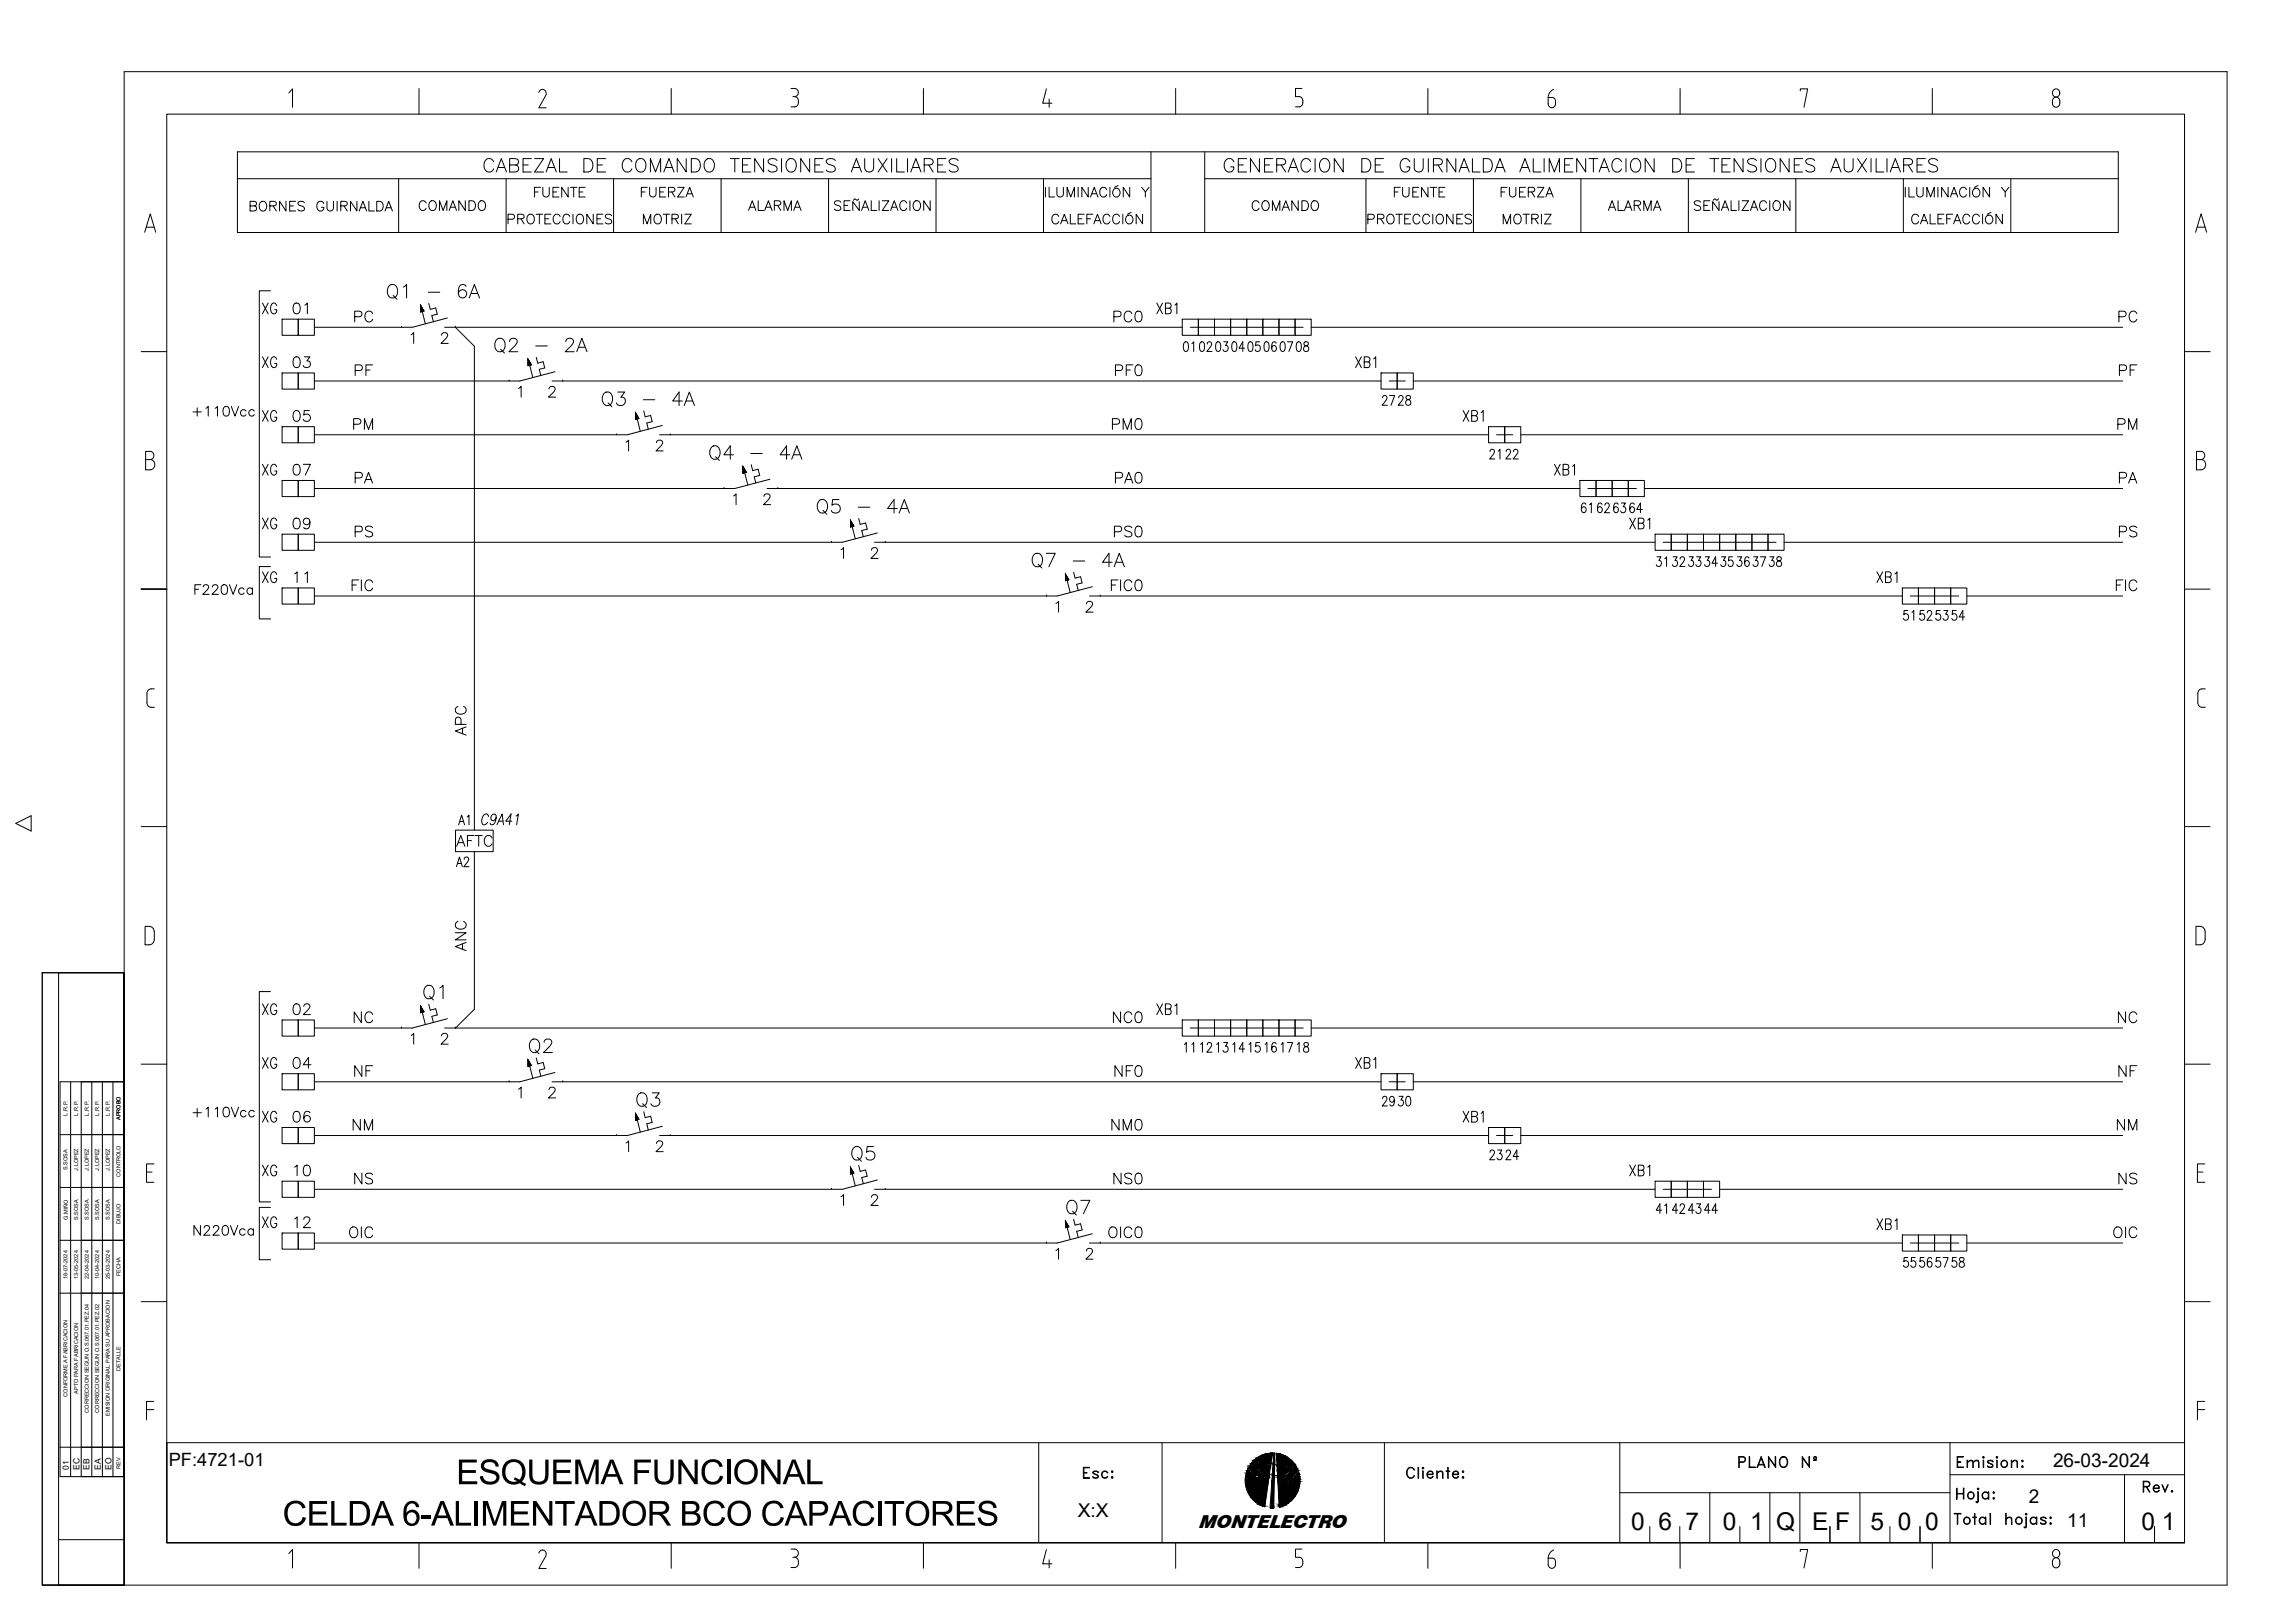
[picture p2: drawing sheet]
<svg xmlns="http://www.w3.org/2000/svg" width="420mm" height="297mm" viewBox="0 0 420 297" stroke-linecap="round" stroke-linejoin="round" font-family="sans-serif">
<defs><g id="words">
<text font-size="6.6" x="282.6" y="20.8">6</text>
<g font-size="6.3">
<text x="83.5" y="271.6">ESQUEMA FUNCIONAL</text>
<text x="51.7" y="279.2">CELDA 6-ALIMENTADOR BCO CAPACITORES</text>
</g>
<g font-size="6.2">
<text x="70.2" y="56.1">Q1 - 6A</text>
<text x="89.6" y="66">Q2 - 2A</text>
<text x="109.4" y="75.8">Q3 - 4A</text>
<text x="115.7" y="203.9">Q3</text>
<text x="155.2" y="213.8">Q5</text>
<text x="194.4" y="223.7">Q7</text>
</g>
<g font-size="5.7">
<text x="87.8" y="32.8">CABEZAL DE COMANDO TENSIONES AUXILIARES</text>
<text x="223.3" y="32.8">GENERACION DE GUIRNALDA ALIMENTACION DE TENSIONES AUXILIARES</text>
<text x="129.1" y="85.4">Q4 - 4A</text>
<text x="148.9" y="95.2">Q5 - 4A</text>
<text x="188" y="105.1">Q7 - 4A</text>
<text x="76.6" y="184.1">Q1</text>
<text x="96" y="194">Q2</text>
</g>
<g font-size="5.3">
<text x="47.3" y="78.3">XG</text>
<text x="52.9" y="78.3">05</text>
<text x="47.3" y="88.2">XG</text>
<text x="52.9" y="88.2">07</text>
<text x="283.6" y="88.2">XB1</text>
<text x="47.3" y="98.1">XG</text>
<text x="52.9" y="98.1">09</text>
<text x="64.2" y="99.5">PS</text>
<text x="203.2" y="99.5">PS0</text>
<text x="297.4" y="98.1">XB1</text>
<text x="387" y="99.5">PS</text>
<text x="47.3" y="107.9">XG</text>
<text x="52.9" y="107.9">11</text>
<text x="63.5" y="109.4">FIC</text>
<text x="202.5" y="109.4">FIC0</text>
<text x="82.6" y="156.3">AFTC</text>
<text x="47.3" y="187">XG</text>
<text x="52.9" y="187">02</text>
<text x="63.9" y="188.4">NC</text>
<text x="202.8" y="188.4">NC0</text>
<text x="387" y="188.4">NC</text>
<text x="47.3" y="196.8">XG</text>
<text x="52.9" y="196.8">04</text>
<text x="64.2" y="198.3">NF</text>
<text x="203.2" y="198.3">NF0</text>
<text x="387" y="198.3">NF</text>
<text x="47.3" y="206.7">XG</text>
<text x="52.9" y="206.7">06</text>
<text x="63.9" y="208.1">NM</text>
<text x="202.8" y="208.1">NM0</text>
<text x="386.6" y="208.1">NM</text>
<text x="47.3" y="216.6">XG</text>
<text x="52.9" y="216.6">10</text>
<text x="64.2" y="218">NS</text>
<text x="203.2" y="218">NS0</text>
<text x="297.4" y="216.6">XB1</text>
<text x="387" y="218">NS</text>
<text x="63.1" y="227.9">OIC</text>
<text x="202.1" y="227.9">OIC0</text>
<text x="385.9" y="227.9">OIC</text>
<text x="317.5" y="269.9">PLANO Nº</text>
</g>
<g font-size="4.9">
<text x="44.8" y="39.9">BORNES GUIRNALDA</text>
<text x="75.8" y="39.9">COMANDO</text>
<text x="97" y="37.4">FUENTE</text>
<text x="116.4" y="37.4">FUERZA</text>
<text x="136.2" y="39.9">ALARMA</text>
<text x="228.2" y="39.9">COMANDO</text>
<text x="254.4" y="37.4">FUENTE</text>
<text x="274.1" y="37.4">FUERZA</text>
<text x="293.5" y="39.9">ALARMA</text>
<text x="92.1" y="42.3">PROTECCIONES</text>
<text x="116.8" y="42.3">MOTRIZ</text>
<text x="249.4" y="42.3">PROTECCIONES</text>
<text x="274.5" y="42.3">MOTRIZ</text>
<text x="47.3" y="58.6">XG</text>
<text x="52.9" y="58.6">01</text>
<text x="64.2" y="60">PC</text>
<text x="203.2" y="60">PC0</text>
<text x="211" y="58.6">XB1</text>
<text x="387" y="60">PC</text>
<text x="215.9" y="65.6">01</text>
<text x="218.7" y="65.6">02</text>
<text x="224.7" y="65.6">04</text>
<text x="227.5" y="65.6">05</text>
<text x="233.5" y="65.6">07</text>
<text x="47.3" y="68.4">XG</text>
<text x="52.9" y="68.4">03</text>
<text x="64.2" y="69.8">PF</text>
<text x="203.2" y="69.8">PF0</text>
<text x="247.3" y="68.4">XB1</text>
<text x="387" y="69.8">PF</text>
<text x="34.6" y="77.3">+110Vcc</text>
<text x="252.2" y="75.5">27</text>
<text x="63.9" y="79.7">PM</text>
<text x="202.8" y="79.7">PM0</text>
<text x="387" y="79.7">PM</text>
<text x="64.2" y="89.6">PA</text>
<text x="203.2" y="89.6">PA0</text>
<text x="272" y="85.4">21</text>
<text x="387" y="89.6">PA</text>
<text x="288.6" y="94.9">61</text>
<text x="294.6" y="94.9">63</text>
<text x="302.3" y="104.8">31</text>
<text x="308.3" y="104.8">33</text>
<text x="311.1" y="104.8">34</text>
<text x="317.1" y="104.8">36</text>
<text x="323.1" y="104.8">38</text>
<text x="34.9" y="110.1">F220Vca</text>
<text x="350.7" y="114.7">52</text>
<text x="353.5" y="114.7">53</text>
<text x="86.4" y="135.8" transform="rotate(-90 86.4 135.8)">APC</text>
<text x="83.3" y="152">A1</text>
<text x="87.1" y="152">C9A41</text>
<text x="82.6" y="159.8">A2</text>
<text x="86.4" y="175.3" transform="rotate(-90 86.4 175.3)">ANC</text>
<text x="215.9" y="193.7">11</text>
<text x="219.1" y="193.7">12</text>
<text x="221.9" y="193.7">13</text>
<text x="224.7" y="193.7">14</text>
<text x="227.9" y="193.7">15</text>
<text x="236.7" y="193.7">18</text>
<text x="252.2" y="203.6">29</text>
<text x="34.6" y="205.7">+110Vcc</text>
<text x="272" y="213.4">23</text>
<text x="34.6" y="227.2">N220Vca</text>
<text x="47.3" y="225.8">XG</text>
<text x="52.9" y="225.8">12</text>
<text x="302.3" y="223.3">41</text>
<text x="308.3" y="223.3">43</text>
<text x="342.9" y="226.1">XB1</text>
<text x="350.7" y="233.2">56</text>
<text x="353.5" y="233.2">57</text>
<text x="197.6" y="271.6">Esc:</text>
</g>
<g font-size="4.5">
<text x="298.6" y="280">0 6 7</text>
<text x="315.4" y="280">0 1</text>
<text x="325.2" y="280">Q</text>
<text x="331.7" y="280.1">E F</text>
<text x="342.4" y="280">5 0 0</text>
<text x="392.1" y="280">0 1</text>
</g>
<g font-size="3.5">
<text x="375.9" y="268.4">26-03-2024</text>
<text x="371.4" y="275">2</text>
<text x="197.3" y="277.7">X:X</text>
<text x="378.4" y="279.4">11</text>
</g>
<text font-size="3.4" x="30.9" y="268.3">PF:4721-01</text>
<text font-size="3.3" x="219.5" y="279.6">MONTELECTRO</text>
<g font-size="1.6">
<text x="12.6" y="269" transform="rotate(-90 12.6 269)">01</text>
<text x="14.5" y="269" transform="rotate(-90 14.5 269)">EC</text>
<text x="16.4" y="269" transform="rotate(-90 16.4 269)">EB</text>
<text x="18.5" y="269" transform="rotate(-90 18.5 269)">EA</text>
<text x="20.4" y="269" transform="rotate(-90 20.4 269)">EO</text>
</g>
<g font-size="1">
<text x="12.4" y="204.2" transform="rotate(-90 12.4 204.2)">L.R.P.</text>
<text x="14.3" y="204.2" transform="rotate(-90 14.3 204.2)">L.R.P.</text>
<text x="16.2" y="204.2" transform="rotate(-90 16.2 204.2)">L.R.P.</text>
<text x="18.2" y="204.2" transform="rotate(-90 18.2 204.2)">L.R.P.</text>
<text x="20.1" y="204.2" transform="rotate(-90 20.1 204.2)">L.R.P.</text>
<text x="22.1" y="205" transform="rotate(-90 22.1 205)">APROBO</text>
<text x="12.4" y="214.1" transform="rotate(-90 12.4 214.1)">S.SOSA</text>
<text x="14.3" y="214.3" transform="rotate(-90 14.3 214.3)">J.LOPEZ</text>
<text x="16.2" y="214.3" transform="rotate(-90 16.2 214.3)">J.LOPEZ</text>
<text x="18.2" y="214.3" transform="rotate(-90 18.2 214.3)">J.LOPEZ</text>
<text x="20.1" y="214.3" transform="rotate(-90 20.1 214.3)">J.LOPEZ</text>
<text x="22.1" y="215.4" transform="rotate(-90 22.1 215.4)">CONTROLO</text>
<text x="12.4" y="223.2" transform="rotate(-90 12.4 223.2)">G.MIÑO</text>
<text x="14.3" y="223.3" transform="rotate(-90 14.3 223.3)">S.SOSA</text>
<text x="16.2" y="223.3" transform="rotate(-90 16.2 223.3)">S.SOSA</text>
<text x="18.2" y="223.3" transform="rotate(-90 18.2 223.3)">S.SOSA</text>
<text x="20.1" y="223.3" transform="rotate(-90 20.1 223.3)">S.SOSA</text>
<text x="22.1" y="224" transform="rotate(-90 22.1 224)">DIBUJO</text>
<text x="22.1" y="233.5" transform="rotate(-90 22.1 233.5)">FECHA</text>
<text x="12.4" y="234" transform="rotate(-90 12.4 234)">18-07-2024</text>
<text x="14.3" y="234" transform="rotate(-90 14.3 234)">13-05-2024</text>
<text x="16.2" y="234" transform="rotate(-90 16.2 234)">22-04-2024</text>
<text x="18.2" y="234" transform="rotate(-90 18.2 234)">10-04-2024</text>
<text x="20.1" y="234" transform="rotate(-90 20.1 234)">25-03-2024</text>
<text x="22.1" y="250.9" transform="rotate(-90 22.1 250.9)">DETALLE</text>
<text x="12.4" y="255.6" transform="rotate(-90 12.4 255.6)">CONFORME A FABRICACION</text>
<text x="14.3" y="255.1" transform="rotate(-90 14.3 255.1)">APTO PARA FABRICACION</text>
<text x="16.2" y="258.5" transform="rotate(-90 16.2 258.5)">CORRECCION SEGUN O.S.067.01.PEZ.04</text>
<text x="18.2" y="258.5" transform="rotate(-90 18.2 258.5)">CORRECCION SEGUN O.S.067.01.PEZ.02</text>
<text x="20.1" y="259.2" transform="rotate(-90 20.1 259.2)">EMISION ORIGINAL PARA SU APROBACION</text>
<text x="22.1" y="268.8" transform="rotate(-90 22.1 268.8)">REV</text>
</g>
</g></defs>
<!-- layer: TEXTO -->
<g fill="none" stroke="#000" stroke-width=".18">
<path d="M43.5 32.7h167.2M153.9 37a.66 .66 0 0 0-.6-.3 .66 .66 0 0 0-.5 .5l.1 .2 .7 .3a.43 .43 0 0 1 .3 .3 .43 .43 0 0 1-.1 .4 .8 .8 0 0 1-1-.1M154.5 37.6h.7M155.6 36.7h-1.1v1.8h1.1M157.2 36.4l-.2 .3-.5-.3-.3 .3M157.3 36.9v1.6l-1.2-1.6v1.6M157.7 38.5l.7-1.8 .7 1.8M158 37.9h.8M159.5 36.7v1.8h1M160.9 36.7v1.8M161.5 36.7h1.2l-1.2 1.8h1.2M163 38.5l.7-1.8 .7 1.8"/>
<path d="M163.3 37.9h.8M166 37.2a.65 .65 0 0 0-.7-.5 .65 .65 0 0 0-.6 .7 .78 .78 0 0 0 .2 .9 .78 .78 0 0 0 .8 .1l.3-.3M166.6 36.7v1.8M167.5 36.8a.85 .85 0 0 1 1 .4 .85 .85 0 0 1-.1 1.1 .66 .66 0 0 1-.8 .2 .66 .66 0 0 1-.4-.7 1.08 1.08 0 0 1 .3-1zM170.3 36.7v1.8l-1.2-1.8v1.8M191.4 34.3v1.8M192.1 34.3v1.8h1M193.5 34.3v1.2a.6 .6 0 0 0 .6 .6 .6 .6 0 0 0 .6-.6v-1.2M193.8 39.6a.65 .65 0 0 0-.7-.4 .65 .65 0 0 0-.5 .7 .78 .78 0 0 0 .1 .8 .78 .78 0 0 0 .9 .2l.2-.3M195.4 36.1v-1.8l.6 1.8 .7-1.8v1.8M196 39.2v1.8h1M197.4 34.3v1.8"/>
<path d="M198.5 39.2h-1.1v1.8h1.1M199.2 34.3v1.8l-1.1-1.8v1.8M199.7 36.1l.6-1.8 .7 1.8M199.9 35.5h.9M200.1 39.2h-1.1v1.8M202.6 34.7a.65 .65 0 0 0-.7-.4 .65 .65 0 0 0-.6 .7 .73 .73 0 0 0 .3 .9 .73 .73 0 0 0 .9-.1l.1-.2M203.2 39.6a.66 .66 0 0 0-.7-.4 .66 .66 0 0 0-.6 .7 .78 .78 0 0 0 .2 .8 .78 .78 0 0 0 .8 .2l.3-.3M203.2 34.3v1.8M204.7 33.9l-.7 .4M205 39.6a.65 .65 0 0 0-.8-.4 .65 .65 0 0 0-.5 .7v.4a.65 .65 0 0 0 .5 .7 .65 .65 0 0 0 .8-.4M205.6 39.2v1.8M206.8 34.3v1.8l-1.2-1.8v1.8"/>
<path d="M207.1 38.9l-.7 .3M209 34.3l.7 .8v1M209.2 39.2v1.8l-1.2-1.8v1.8M210.4 34.3l-.7 .8M220.6 32.7h167.2M311.4 37a.67 .67 0 0 0-.7-.3 .67 .67 0 0 0-.5 .5l.1 .2 .7 .3a.43 .43 0 0 1 .3 .3 .43 .43 0 0 1-.1 .4 .82 .82 0 0 1-1-.1M311.9 37.6h.7M313 36.7h-1.1v1.8h1.1M314.6 36.4l-.2 .3-.4-.3-.4 .3M314.7 36.9v1.6l-1.2-1.6v1.6M315.1 38.5l.7-1.8 .7 1.8M315.4 37.9h.8"/>
<path d="M316.9 36.7v1.8h1M318.3 36.7v1.8M318.9 36.7h1.2l-1.2 1.8h1.2M320.5 38.5l.6-1.8 .7 1.8M320.7 37.9h.9M323.4 37.2a.65 .65 0 0 0-.7-.5 .65 .65 0 0 0-.6 .7 .77 .77 0 0 0 .2 .9 .77 .77 0 0 0 .9 .1l.2-.3M324 36.7v1.8M324.9 36.8a.85 .85 0 0 1 1 .4 .85 .85 0 0 1-.1 1.1 .65 .65 0 0 1-.8 .2 .65 .65 0 0 1-.4-.7v-.4zM327.7 36.7v1.8l-1.2-1.8v1.8M348.8 34.3v1.8M349.5 34.3v1.8h1M350.9 34.3v1.2a.59 .59 0 0 0 .6 .6 .59 .59 0 0 0 .6-.6v-1.2"/>
<path d="M351.3 39.6a.66 .66 0 0 0-.8-.4 .66 .66 0 0 0-.5 .7 .78 .78 0 0 0 .1 .8 .78 .78 0 0 0 .9 .2l.3-.3M352.8 36.1v-1.8l.6 1.8 .7-1.8v1.8M353.4 39.2v1.8h1M354.8 34.3v1.8M355.9 39.2h-1.1v1.8h1.1M356.6 34.3v1.8l-1.1-1.8v1.8M357.1 36.1l.6-1.8 .7 1.8M357.3 35.5h.9M357.5 39.2h-1.1v1.8M360 34.7a.65 .65 0 0 0-.7-.4 .65 .65 0 0 0-.5 .7 .78 .78 0 0 0 .1 .8 .78 .78 0 0 0 .9 .2l.2-.4M360.6 39.6a.65 .65 0 0 0-.7-.4 .65 .65 0 0 0-.6 .7 .78 .78 0 0 0 .2 .8 .78 .78 0 0 0 .9 .2l.2-.3M360.6 34.3v1.8"/>
<path d="M362.1 33.9l-.6 .4M362.4 39.6a.66 .66 0 0 0-.8-.4 .66 .66 0 0 0-.5 .7 .78 .78 0 0 0 .2 .8 .78 .78 0 0 0 .8 .2l.3-.3M363 39.2v1.8M364.2 34.3v1.8l-1.1-1.8v1.8M364.5 38.9l-.7 .3M366.4 34.3l.7 .8v1M366.6 39.2v1.8l-1.2-1.8v1.8M367.8 34.3l-.7 .8M387.8 27.8h-344.3v14.8h344.3M194.2 41l.6-1.8 .7 1.8M194.4 40.4h.9M197.4 40h.7"/>
<path d="M199 40h.7M200.2 41l.7-1.8 .7 1.8M200.5 40.4h.8M351.6 41l.7-1.8 .6 1.8M351.8 40.4h.9M354.8 40h.7M356.4 40h.7M357.7 41l.6-1.8 .7 1.8M357.9 40.4h.9M238.8 62.6a.38 .38 0 0 0 .1 .6 .56 .56 0 0 1 .7 .5 .56 .56 0 0 1-.6 .6 .58 .58 0 0 1-.3-.7 .58 .58 0 0 1 .6-.4 .38 .38 0 0 0 .2-.6zM257.5 72.5a.39 .39 0 0 0 .1 .6 .56 .56 0 0 1 .7 .5 .56 .56 0 0 1-.6 .6 .58 .58 0 0 1-.3-.7 .58 .58 0 0 1 .6-.4 .36 .36 0 0 0 .2-.4 .36 .36 0 0 0-.3-.3zM277.1 82.7l.3-.5h.2l.3 .4-.2 .5-.7 .9h1"/>
<path d="M300.3 92.1l-.7 1.1h1.1M349.3 111.7h-.7l-.1 .8a.54 .54 0 0 1 .8 .1 .54 .54 0 0 1 0 .7 .54 .54 0 0 1-.8 0v-.1M234.6 191.1l.3-.3v1.8M257.5 200.7l.4-.1a1.16 1.16 0 0 1 0 1.8h-.2a1.31 1.31 0 0 1-.2-1.7zM277.7 210.5l-.7 1.2h1M314.1 220.3l-.7 1.2h1M349.3 230.2h-.7l-.1 .7a.54 .54 0 0 1 .8 .1 .54 .54 0 0 1 0 .7 .54 .54 0 0 1-.8 .1v-.2"/>
<circle cx="204.4" cy="35.2" r=".77"/>
<circle cx="361.8" cy="35.2" r=".78"/>
<circle cx="206.7" cy="40.1" r=".77"/>
<circle cx="364.2" cy="40.1" r=".78"/>
</g>
<!-- layer: COTAS -->
<g fill="none" stroke="#000" stroke-width=".18">
<path d="M73 32.7v9.9M92.7 32.7v9.9M112.3 32.7v9.9M132 32.7v9.9M151.7 32.7v9.9M171.4 32.7v9.9M191 32.7v9.9M210.7 27.8v14.8M220.6 27.8v14.8M250.1 32.7v9.9M269.7 32.7v9.9M289.4 32.7v9.9"/>
<path d="M309.1 32.7v9.9M328.8 32.7v9.9M348.5 32.7v9.9M368.1 32.7v9.9M387.8 27.8v14.8"/>
</g>
<!-- layer: 0 -->
<g fill="none" stroke="#000" stroke-width=".18">
<path d="M30.5 20.9h369.4v261.4h-369.4zM51.6 58.4h3v3h-3zM54.6 58.4h3v3h-3zM73.5 59.9h.1M77.3 57l.6 2.3M79.1 57.7l.2 1.2M81.4 59.9h135M81.9 58.2l-6.4 1.7h-17.9M83.4 59.9h.1M83.4 59.9l3.4 3.5v88.5M216.4 58.4h3v3h-3zM217.9 59.9h20.7"/>
<path d="M219.4 58.4h2.9v3h-2.9zM222.3 58.4h3v3h-3zM225.3 58.4h3v3h-3zM228.3 58.4h2.9v3h-2.9zM231.2 58.4h2.9v3h-2.9zM234.1 58.4h3v3h-3zM237.1 58.4h3v3h-3zM240.1 59.9h148.5M51.6 68.3h3v2.9h-3zM51.6 78.1h3v2.9h-3zM54.6 68.3h3v2.9h-3zM54.6 78.1h3v2.9h-3z"/>
<path d="M75.3 61.3l.4-.4v2M80.8 61.3l.1-.2 .3-.2 .6 .1a.46 .46 0 0 1 .1 .6l-1.2 1.3h1.4M93.2 69.7h.1M94.9 71.1l.5-.4v2M97 66.8l.5 2.3M98.7 67.6l.3 1.1M100.5 71.2l.1-.3 .3-.2 .6 .1a.47 .47 0 0 1 0 .7l-1.1 1.2h1.3M101.1 69.7h151.7M101.6 68l-6.4 1.7h-37.6M103 69.7h.1M112.9 79.6h.1M116.7 76.7l.5 2.2"/>
<path d="M118.4 77.4l.3 1.2M120.8 79.6h151.7M121.3 77.9l-6.4 1.7h-57.3M122.7 79.6h.1M252.8 68.3h3v2.9h-3zM254.3 69.7h3M255.8 68.3h2.9v2.9h-2.9zM258.7 69.7h129.9M267.9 75.1l1 2M268.9 75.1l-1 2M269.4 76.1h.7a.48 .48 0 0 0 .4-.5 .48 .48 0 0 0-.4-.5h-.7v2h.7a.53 .53 0 0 0 .4-.5 .53 .53 0 0 0-.4-.5M271.2 75.5l.3-.4v2"/>
<path d="M272.5 78.1h3v2.9h-3zM274 79.6h2.9M275.5 78.1h2.9v2.9h-2.9zM278.4 79.6h110.2M51.6 87.9h3v3h-3zM51.6 97.8h3v2.9h-3zM54.6 87.9h3v3h-3zM54.6 97.8h3v2.9h-3zM114.6 80.9l.5-.3v1.9M120.2 81l.1-.3a.64 .64 0 0 1 .9 0 .61 .61 0 0 1-.2 .9l-.9 .9h1.3M132.6 89.4h.1M134.3 90.8l.5-.4v2"/>
<path d="M136.3 86.5l.6 2.3M138.1 87.3l.3 1.1M139.9 90.9l.1-.3 .2-.2 .6 .1a.45 .45 0 0 1 .1 .6l-1.1 1.3h1.3M140.4 89.4h148.8M140.9 87.7l-6.4 1.7h-76.9M142.4 89.4h.1M152.2 99.2h.1M156 96.3l.6 2.3M157.8 97.1l.3 1.1M160.1 99.2h142.9M160.6 97.5l-6.4 1.7h-96.6M162.1 99.2h.1"/>
<path d="M289.2 87.9h3v3h-3zM290.7 89.4h8.9M292.2 87.9h2.9v3h-2.9zM295.1 87.9h3v3h-3zM298.1 87.9h2.9v3h-2.9zM301 89.4h87.6M303 97.8h3v2.9h-3zM304.5 99.2h20.7M306 97.8h2.9v2.9h-2.9zM308.9 97.8h3v2.9h-3zM311.9 97.8h2.9v2.9h-2.9zM314.8 97.8h3v2.9h-3z"/>
<path d="M317.8 97.8h2.9v2.9h-2.9zM320.7 97.8h3v2.9h-3zM323.7 97.8h2.9v2.9h-2.9zM326.6 99.2h62M51.6 107.6h3v3h-3zM54.6 107.6h3v3h-3zM154 100.6l.4-.4v2M159.5 100.7l.1-.3 .3-.2 .6 .1a.44 .44 0 0 1 .1 .7l-1.2 1.2h1.4M191.6 109.1h.1M193.3 110.4l.5-.3v1.9M195.4 106.2l.5 2.2M197.1 106.9l.3 1.2"/>
<path d="M198.9 110.5l.1-.2 .3-.2 .5 .1a.47 .47 0 0 1 .1 .6l-1.1 1.2h1.3M199.5 109.1h148.8M200 107.4l-6.5 1.7h-135.9M343.6 104.7l1.1 1.9M344.7 104.7l-1.1 1.9M345.2 105.6h.7a.48 .48 0 0 0 .3-.5 .48 .48 0 0 0-.3-.4h-.7v1.9h.7a.53 .53 0 0 0 .4-.5 .53 .53 0 0 0-.4-.5M346.9 105l.4-.3v1.9M348.3 107.6h2.9v3h-2.9zM349.7 109.1h8.9M351.2 107.6h3v3h-3zM354.2 107.6h2.9v3h-2.9zM357.1 107.6h3v3h-3z"/>
<path d="M360.1 109.1h28.5M86.8 155.9v28.8l-3.4 3.5M12.9 198v72.3M22.6 198h-11.6v72.3h11.6M51.6 186.7h3v2.9h-3zM51.6 196.5h3v3h-3zM54.6 186.7h3v2.9h-3zM54.6 196.5h3v3h-3zM73.5 188.1h.1M75.3 189.5l.4-.4v2M77.3 185.2l.6 2.3M79.1 186l.2 1.1"/>
<path d="M80.8 189.6l.1-.3 .3-.2 .6 .1a.46 .46 0 0 1 .1 .7l-1.2 1.2h1.4M81.4 188.1h135M81.9 186.4l-6.4 1.7h-17.9M83.4 188.1h.1M93.2 198h.1M94.9 199.3l.5-.3v1.9M97 195.1l.5 2.3M98.7 195.8l.3 1.2M100.5 199.4l.1-.2a.64 .64 0 0 1 .9 0 .63 .63 0 0 1-.1 .8l-1 .9h1.3M101.1 198h151.7M101.6 196.3l-6.4 1.7h-37.6M103 198h.1"/>
<path d="M211.8 183.7l1 2M212.8 183.7l-1 2M213.4 184.7h.6a.47 .47 0 0 0 .4-.5 .47 .47 0 0 0-.4-.5h-.6v2h.6a.54 .54 0 0 0 .4-.5 .54 .54 0 0 0-.4-.5M215.1 184.1l.4-.4v2M216.4 186.7h3v2.9h-3zM217.9 188.1h20.7M219.4 186.7h2.9v2.9h-2.9zM222.3 186.7h3v2.9h-3zM225.3 186.7h3v2.9h-3zM228.3 186.7h2.9v2.9h-2.9zM231.2 186.7h2.9v2.9h-2.9zM234.1 186.7h3v2.9h-3z"/>
<path d="M237.1 186.7h3v2.9h-3zM240.1 188.1h148.5M248.2 193.6l1 1.9M249.2 193.6l-1 1.9M249.8 194.5h.6a.48 .48 0 0 0 .4-.5 .48 .48 0 0 0-.4-.4h-.6v1.9h.6a.53 .53 0 0 0 .4-.5 .53 .53 0 0 0-.4-.5M251.5 193.9l.4-.3v1.9M252.8 196.5h3v3h-3zM255.8 196.5h2.9v3h-2.9zM258.7 198h129.9M11 217.3h11.6M11 207.7h11.6M51.6 206.4h3v2.9h-3z"/>
<path d="M51.6 216.2h3v2.9h-3zM54.6 206.4h3v2.9h-3zM54.6 216.2h3v2.9h-3zM112.9 207.8h.1M114.6 209.2l.5-.4v2M116.7 204.9l.5 2.3M118.4 205.7l.3 1.1M120.2 209.3l.1-.3 .3-.2 .5 .1a.45 .45 0 0 1 .1 .7l-1.1 1.2h1.3M120.8 207.8h151.7M121.3 206.1l-6.4 1.7h-57.3M122.7 207.8h.1M152.2 217.7h.1"/>
<path d="M154 219l.4-.4v2M156 214.8l.6 2.2M157.8 215.5l.3 1.1M159.5 219.1l.1-.3 .3-.2 .6 .1a.44 .44 0 0 1 .1 .7l-1.2 1.2h1.4M160.1 217.7h142.9M160.6 216l-6.4 1.7h-96.6M162.1 217.7h.1M267.9 203.4l1 2M268.9 203.4l-1 2M269.4 204.3h.7a.48 .48 0 0 0 .4-.4 .48 .48 0 0 0-.4-.5h-.7v2h.7a.53 .53 0 0 0 .4-.5 .53 .53 0 0 0-.4-.6M271.2 203.8l.3-.4v2M272.5 206.4h3v2.9h-3z"/>
<path d="M274 207.8h2.9M275.5 206.4h2.9v2.9h-2.9zM278.4 207.8h110.2M303 216.2h3v2.9h-3zM304.5 217.7h8.8M306 216.2h2.9v2.9h-2.9zM308.9 216.2h3v2.9h-3zM311.9 216.2h2.9v2.9h-2.9zM314.8 217.7h73.8M11 236.7h11.6M11 227h11.6M51.6 225.7h3v2.9h-3z"/>
<path d="M54.6 225.7h3v2.9h-3zM191.6 227.5h.1M193.3 228.9l.5-.4v1.9M195.4 224.6l.5 2.3M197.1 225.4l.3 1.1M198.9 229l.1-.3 .3-.2 .5 .1a.47 .47 0 0 1 .1 .6l-1.1 1.2h1.3M199.5 227.5h148.8M200 225.8l-6.5 1.7h-135.9M348.3 226h2.9v3h-2.9zM349.7 227.5h8.9M351.2 226h3v3h-3zM354.2 226h2.9v3h-2.9z"/>
<path d="M357.1 226h3v3h-3zM360.1 227.5h28.5M11 264.9h11.6M30.5 264v18.3h369.4M7.7 290.1h400v-277h-385v277M10.7 281.8h12"/>
</g>
<!-- layer: CABLES -->
<path d="M387.4 107.1h.8M388.7 106.1h-1.3v2M389.1 106.1v2M391.2 106.6a.72 .72 0 0 0-.8-.5 .72 .72 0 0 0-.6 .8 .86 .86 0 0 0 .2 .9 .86 .86 0 0 0 .9 .2l.3-.4" fill="none" stroke="#000" stroke-width=".18"/>
<!-- layer: FUNDACIONES A UTILIZAR -->
<path d="M49.5 53.2h-2v48.7h2M49.5 103.7h-2v9.6h2M49.5 181.5h-2v38.5h2M49.5 221h-2v9.6h2" fill="none" stroke="#000" stroke-width=".18"/>
<!-- layer: Hoja -->
<g fill="none" stroke="#000" stroke-width=".18">
<path d="M7.7 178h15v112.1h-15zM22.6 178v92.3h.1h-7.8v-72.3h7.7M16.8 198v72.3M18.7 198v72.3M20.7 198v72.3M14.9 217.3h7.7M14.9 207.7h7.7M14.9 236.7h7.7M14.9 227h7.7M22.7 258.5h-.1v11.8M14.9 264.9h7.7M190.2 264.1v18.2"/>
<path d="M212.7 264.1v18.2M253.4 264.1v18.2M257.9 268.6a.69 .69 0 0 1 1 .4 .7 .7 0 0 0-.7-.4 .7 .7 0 0 0-.6 .7 .86 .86 0 0 0 .9 1.2l.4-.4a.74 .74 0 0 1-.8 .5 .74 .74 0 0 1-.6-.8 1.21 1.21 0 0 1 .4-1.2zM259.6 268.5h.1v2h-.1zM260.5 268.5l.2 .1-.1 .2-.2-.1zM260.5 268.6l.1 .1zM260.5 269.2h.1v1.3h-.1zM261.3 269.8h1v-.2a.56 .56 0 0 0-1 0 .56 .56 0 0 0 .4 .9h.3l.3-.3 .1 .1a.64 .64 0 0 1-.9 .1 .64 .64 0 0 1-.1-.9 .64 .64 0 0 1 .9-.1l.1 .5h-1.1M263 269.2h.1v1.3h-.1zM263.1 269.6l.5-.4 .5 .1 .1 1.2h-.1v-.9a.4 .4 0 0 0-.7-.2zM264.8 269.2h.6v.1h-.6zM265 268.5h.1v2h-.1z"/>
<path d="M266 269.8h.9v-.2a.56 .56 0 0 0-.9 0 .56 .56 0 0 0 .4 .9h.3l.2-.3 .1 .1a.64 .64 0 0 1-.9 .1 .64 .64 0 0 1-.1-.9 .64 .64 0 0 1 .9-.1l.1 .5h-1M267.7 270.4l.2-.1 .1 .2h-.2zM267.8 269.2l.2 .1-.1 .2-.2-.1zM267.8 269.3l.1 .1zM267.8 270.4l.1 .1zM296.5 264.1v18.2M296.5 273.2h60.5M302 279.4v2.9M307.5 279.4v2.9M313 273.2v9.1M318.5 279.4v2.9M324 273.2v9.1"/>
<path d="M329.5 273.2v9.1M335 279.4v2.9M340.5 273.2v9.1M346 279.4v2.9M351.5 279.4v2.9M357 269.9h42.9M357 264.1v18.2M357.8 277h1.2v.1h-1.2zM358.2 272.4h.1v2h-.1zM358.3 273.3h1.1M358.3 273.4h1.1M358.3 266.6h1.2v.1h-1.1v1.8h1.1v.1h-1.2z"/>
<path d="M358.3 277.1v1.9h.1v-1.9M358.4 267.5h.6v.1h-.6M359.4 272.4h.1v2h-.1zM360.1 267.2h.1v1.4h-.1zM360.2 267.6l.5-.4 .5 .1 .1 1.3h-.1v-1a.4 .4 0 0 0-.7-.2zM361.2 277.7h.7h-.7zM361.5 277h.1v2h-.1zM361.5 267.3l.2-.1 .5 .1 .1 1.3h-.1v-1a.4 .4 0 0 0-.7-.2l-.2 .2zM362 272.5l.2-.1 .1 .2-.2 .1zM362.1 272.5l.1 .1zM362.1 273h.1v1.8l-.3 .2-.2-.2 .2 .1 .2-.1zM362.4 277.9a.6 .6 0 0 1 1.1 0l-.4-.2a.58 .58 0 0 0-.7 .6 .58 .58 0 0 0 .7 .6l.4-.2a.65 .65 0 0 1-.9 .2 .65 .65 0 0 1-.2-1z"/>
<path d="M363 273.3a.6 .6 0 0 1 1 0l-.4-.2a.58 .58 0 0 0-.7 .6 .58 .58 0 0 0 .7 .6l.4-.2a.65 .65 0 0 1-.9 .1 .65 .65 0 0 1-.1-.9zM363 266.7l.2-.1 .1 .2-.2 .1zM363.1 266.7l.1 .1zM363.1 267.2h.1v1.4h-.1zM363.5 277.7h.1v1.3h-.1zM363.9 268.4l.3 .1 .6-.1M363.9 267.6l.9 .4 .1 .3a.6 .6 0 0 1-1.1 0l.2 .2M363.9 267.4l.3-.1 .6 .1M364 273h.1v1.4h-.1zM364 267.3l-.1 .2 .1 .2M364.3 277h.1v2h-.1zM364.7 267.3l.2 .2a.6 .6 0 0 0-1.1 0l.1 .2 .9 .4"/>
<path d="M364.7 268l.1 .2-.1 .3M364.9 273.1l.2-.1v.2l-.1 .1zM364.9 274.2l.2-.1v.2l-.1 .1zM365 273.1l.1 .1zM365 274.2l.1 .1zM365.5 266.7l.1-.1 .1 .2-.2 .1zM365.5 266.7l.1 .1zM365.5 267.2h.1v1.4h-.1zM367.2 277h.1v2h-.1zM367.3 278l.5-.3h.4l.1 1.3h-.1v-1a.4 .4 0 0 0-.6-.2zM368.2 267.2h.1v1.4h-.1zM368.3 267.6l.5-.4 .5 .1 .1 1.3h-.1v-1a.4 .4 0 0 0-.7-.2z"/>
<path d="M370.1 267.3l.2-.1 .1 .2-.2 .1zM370.1 268.4l.2-.1 .1 .2-.2 .1zM370.2 267.3l.1 .1zM370.2 268.4l.1 .1zM370.8 277.1l.2-.1 .1 .2-.2 .1zM370.9 277.1l.1 .1zM370.9 277.7h.1v1.8l-.3 .2-.2-.2 .2 .1 .2-.1zM371.8 277.9a.6 .6 0 0 1 1 0l-.4-.2a.58 .58 0 0 0-.7 .6 .58 .58 0 0 0 .7 .6l.4-.2a.65 .65 0 0 1-.9 .2 .65 .65 0 0 1-.1-1zM372.8 277.7h.1v1.3h-.1zM373.7 278.8l.2 .1 .6-.1M373.7 278l.8 .4 .1 .3a.6 .6 0 0 1-1 0l.2 .2M373.7 277.8l.2-.1 .6 .1"/>
<path d="M373.8 277.7l-.1 .2 .1 .2M374.4 277.7l.2 .2a.6 .6 0 0 0-1 0l.1 .2 .8 .4M374.4 278.4l.1 .2-.1 .3M375.3 277.7h.2l.1 .1-.2 .1zM375.3 278.8l.2-.1 .1 .2-.2 .1zM375.4 277.7l.1 .1zM375.4 278.8l.1 .1zM388.9 269.9v12.4M392.5 272l.9-.1 .1-.1-.1-.5-.9-.1v1.9h-.1v-2h.7a.52 .52 0 0 1 .5 .5 .52 .52 0 0 1-.5 .5h-.6M392.9 272.1l.7 1-.6-1M394.3 272.3h.9v-.2a.56 .56 0 0 0-.9 0 .56 .56 0 0 0 .4 .9h.2l.3-.3 .1 .1a.64 .64 0 0 1-.9 .1 .64 .64 0 0 1-.1-.9 .64 .64 0 0 1 .9-.1l.1 .5h-1M394.4 279.4v2.9"/>
<path d="M395.8 271.8l.6 1.1 .5-1.1-.5 1.3zM397.5 272.9l.2-.1 .1 .2-.2 .1zM397.6 272.9l.1 .1z"/>
<circle cx="360.1" cy="278.3" r=".66"/>
<circle cx="360.1" cy="278.3" r=".58"/>
<circle cx="360.8" cy="273.7" r=".58"/>
<circle cx="360.8" cy="273.7" r=".66"/>
<circle cx="366.9" cy="267.9" r=".58"/>
<circle cx="366.9" cy="267.9" r=".66"/>
<circle cx="369.6" cy="278.3" r=".66"/>
<circle cx="369.6" cy="278.3" r=".58"/>
</g>
<g fill="#000" stroke="#000" stroke-width=".18">
<path d="M229.3 267.6h.1h-.2zM229.7 267.2l.2-.2 .1 .2zM230.6 270.3h.6l.1 .1zM230.8 268.1h.4zM231 268.3h1.6v.3zM231.2 269.8l.1 .2zM231.2 269.8h1.2l-1.1 .2zM231.4 275.7l.1 .1zM231.6 270.4h.7zM232.3 270h.1zM232.5 276h.7zM232.9 270.8l.3 .1z"/>
<path d="M232.9 269.7h.2zM232.9 265.9h.1zM233 268.8h.2zM233.1 268.1h.3l-.1 .5zM233.1 267.8h.1zM232.9 270h.2zM233.1 270.7h.2zM233.2 265.9h.2zM233.1 268h.2zM233.7 266h.2zM233.8 268.1l1.4 .7zM233.8 268.1h1.9l-.5 .7z"/>
<path d="M233.8 268.8h.9l.2 .1zM233.8 268.9l.4 .1zM233.9 270.1h1.3l-.3 .3zM233.9 270.3l.2 .1h-.2zM233.9 270.8h.8zM234.2 275.7h.5zM234.8 270.9l.7 .1zM235.1 270.6h1.4l-.3 .4zM235.3 268.9h.9l-.2 .3zM237.8 269.4v.2h-.3z"/>
<path d="M228.5 268.8l.3 .4zM228.5 268.8l.3 .4h-.5z"/>
<path d="M228.3 269.2l.8 .4-.3-.4zM228.3 269.2l.8 .4h-1z"/>
<path d="M228 270.3l2.8 .2zM228 270.3l2.8 .2h-2.8z"/>
<path d="M228.1 269.6l1.3 .5-.3-.5zM228.1 269.6l1.3 .5h-1.4z"/>
<path d="M229.2 267.6l.3 .3zM229.2 267.6l.3 .3h-.5z"/>
<path d="M228 270.1l1.5 .1-.1-.1zM228 270.1l1.5 .1h-1.5z"/>
<path d="M228 270.2h1.5zM228 270.2l.9 .1z"/>
<path d="M229 267.9l.8 .3-.3-.3zM229 267.9l.8 .3h-1z"/>
<path d="M228.8 268.2l1.2 .4-.2-.4zM228.8 268.2l1.2 .4h-1.4z"/>
<path d="M228.6 268.6l2.4 1.4-1-1.4zM228.6 268.6l2.4 1.4h-1.4z"/>
<path d="M229.7 267.2l.5 .2-.2-.2zM229.4 267.4l.3-.2 .5 .2z"/>
<path d="M230.1 268.3l2.5 .4zM230.1 268.3l2.5 .4h-2.3z"/>
<path d="M229.4 267.4l1.3 .8-.5-.8zM229.4 267.4l1.3 .8h-.7z"/>
<path d="M230 268.2l.1 .1 .6-.1zM230 268.2l.1 .1z"/>
<path d="M228 270.5l4.3 .2-1.5-.2zM228 270.5l4.3 .2h-4.3z"/>
<path d="M231 268.3l1.6 .3zM232.5 268.6h.1z"/>
<path d="M229.6 270l.2 .1 1.2-.1zM229.6 270l.2 .1z"/>
<path d="M231.1 270.2l.1 .1zM230.4 270.3h.8z"/>
<path d="M230.4 270.3h.8zM230.4 270.3h.8z"/>
<path d="M231.1 275.6h.5zM231.1 275.6l.4 .1z"/>
<path d="M230.7 275.4l.9 .2v-.2zM230.7 275.4l.9 .2h-.5z"/>
<path d="M231.6 270.4l.7 .1zM232.1 270.5h.2z"/>
<path d="M230.3 275.2l1.3 .2v-.2zM230.3 275.2l1.3 .2h-.9z"/>
<path d="M229.9 274.9l1.7 .3v-.3zM229.9 274.9l1.7 .3h-1.3z"/>
<path d="M229.6 274.6l2 .3 .1-.3zM229.6 274.6l2 .3h-1.7z"/>
<path d="M229.2 274.3l2.5 .3v-.3zM229.2 274.3l2.5 .3h-2.1z"/>
<path d="M229 274l2.7 .3 .1-.3zM229 274l2.7 .3h-2.5z"/>
<path d="M228.7 273.6l3.1 .4v-.4zM228.7 273.6l3.1 .4h-2.8z"/>
<path d="M228.5 273.2l3.3 .4 .1-.4zM228.5 273.2l3.3 .4h-3.1z"/>
<path d="M228.3 272.8l3.6 .4 .1-.4zM228.3 272.8l3.6 .4h-3.4z"/>
<path d="M228.2 272.3l3.8 .5v-.5zM228.2 272.3l3.8 .5h-3.7z"/>
<path d="M228 271.9l4 .4 .1-.4zM228 271.9l4 .4h-3.8z"/>
<path d="M228 271.4l4.1 .5 .1-.5zM228 271.4l4.1 .5h-4.1z"/>
<path d="M228 271l4.2 .4v-.4zM228 271l4.2 .4h-4.2z"/>
<path d="M228 270.7l4.2 .3 .1-.3zM228 270.7l4.2 .3h-4.2z"/>
<path d="M231.4 270.1l.9 .3 .1-.3zM231.4 270.1l.9 .3h-.7z"/>
<path d="M232.3 270l.1 .1zM231.4 270.1l.9-.1 .1 .1z"/>
<path d="M232.5 276h.7zM232.8 276h.4z"/>
<path d="M230.3 268.7l2.1 1.1 .2-1.1zM230.3 268.7l2.1 1.1h-1.2z"/>
<path d="M232.7 268.1l-.1 .2zM231 268.3l1.7-.2-.1 .2z"/>
<path d="M230.7 267.9l.5 .2 1.5-.2zM230.7 267.9l.5 .2h-.4z"/>
<path d="M230 266.9l2.7 1 .1-1zM230 266.9l2.7 1h-2z"/>
<path d="M230.4 266.6l2.4 .3 .1-.3zM230 266.9l.4-.3 2.4 .3z"/>
<path d="M230.8 266.4l2.1 .2v-.2zM230.4 266.6l.4-.2 2.1 .2z"/>
<path d="M231.2 266.3l1.7 .1v-.1zM230.8 266.4l.4-.1 1.7 .1z"/>
<path d="M231.6 266.1l1.3 .2v-.2zM231.2 266.3l.4-.2 1.3 .2z"/>
<path d="M232.1 266l.8 .1 .1-.1zM231.6 266.1l.5-.1 .8 .1z"/>
<path d="M232.9 265.9l.1 .1zM232.5 266h.5z"/>
<path d="M232.5 266h.5zM232.1 266h.9z"/>
<path d="M233.1 268.1l-.1 .5h.3zM233 268.6l.3 .1z"/>
<path d="M232.9 270h.4zM232.9 270h.4z"/>
<path d="M233 268.8h.3zM233 268.8h.3z"/>
<path d="M232.9 270.9h.4zM232.9 270.9h.4z"/>
<path d="M233.1 268l.3 .1zM233.1 268l.3 .1z"/>
<path d="M232.9 270.6l.4 .1zM232.9 270.6l.4 .1z"/>
<path d="M232.9 270.9l.3 5.1 .1-5.1zM232.9 270.9l.3 5.1h-.7z"/>
<path d="M232.9 270l.4 .6v-.6zM232.9 270l.4 .6h-.4z"/>
<path d="M233.1 269.7l.2 .1zM233.1 269.7l.2 .1z"/>
<path d="M233.2 269.8h.1zM233.2 269.8h.1z"/>
<path d="M233 268.8l.3 .9v-.9zM233 268.8l.3 .9h-.4z"/>
<path d="M233.2 267.8h.2zM233.2 267.8h.2z"/>
<path d="M233.2 265.9l.2 1.9v-1.9zM233.2 265.9l.2 1.9h-.3z"/>
<path d="M233.8 268.8l1.1 .1zM234.7 268.9l.3 .1z"/>
<path d="M233.8 268.3l.9 .5zM233.8 268.3l.9 .5h-.9z"/>
<path d="M233.7 266l.4 .1zM233.7 266l.4 .1z"/>
<path d="M233.9 270.1l1 .3zM234.7 270.4h.2z"/>
<path d="M233.9 270.8h.7zM234.2 270.8h.4z"/>
<path d="M233.7 266.1l.8 .1zM233.7 266.1l.8 .1h-.8z"/>
<path d="M233.9 270.4l.8 .3zM233.9 270.4l.8 .3h-.8z"/>
<path d="M233.8 269l2.1 .2zM233.8 269l2.1 .2h-2.1z"/>
<path d="M234.2 275.7l.2 .1zM234.2 275.8h.2z"/>
<path d="M233.7 266.2l1.2 .1-.4-.1zM233.7 266.2l1.2 .1h-1.2z"/>
<path d="M233.9 270.7l.8 .1v-.1zM233.9 270.7l.8 .1h-.8z"/>
<path d="M234.8 270.9l.7 .1zM235.3 271h.2z"/>
<path d="M233.7 266.3l1.6 .2-.4-.2zM233.7 266.3l1.6 .2h-1.6z"/>
<path d="M234.9 270.8l.4 .1zM234.9 270.8l.4 .1h-.5z"/>
<path d="M235.1 270.6l1.1 .4zM236 271h.2z"/>
<path d="M234.2 275.5l.5 .2 .4-.2zM234.2 275.5l.5 .2h-.5z"/>
<path d="M235.3 268.9l.7 .3zM235.9 269.2h.1z"/>
<path d="M233.7 266.5l2 .2-.4-.2zM233.7 266.5l2 .2h-2z"/>
<path d="M233.9 271l1.4 .2zM233.9 271l1.4 .2h-1.3z"/>
<path d="M234 271.2l2.9 .2-1.6-.2zM234 271.2l2.9 .2h-2.9z"/>
<path d="M234.2 275.3l.9 .2 .4-.2zM234.2 275.3l.9 .2h-.9z"/>
<path d="M233.7 266.7l2.4 .3-.4-.3zM233.7 266.7l2.4 .3h-2.4z"/>
<path d="M234.2 275.1l1.3 .2 .4-.2zM234.2 275.1l1.3 .2h-1.3z"/>
<path d="M233.8 269.2l1.4 .9 .7-.9zM233.8 269.2l1.4 .9h-1.3z"/>
<path d="M233.7 267l2.7 .3-.3-.3zM233.7 267l2.7 .3h-2.7z"/>
<path d="M234.2 274.8l1.7 .3 .3-.3zM234.2 274.8l1.7 .3h-1.7z"/>
<path d="M233.7 267.3l2 .8 .7-.8zM233.7 267.3l2 .8h-1.9z"/>
<path d="M236.5 267.4l.3 .2zM236.5 267.4l.3 .2h-.5z"/>
<path d="M234.1 274.5l2.1 .3 .4-.3zM234.1 274.5l2.1 .3h-2z"/>
<path d="M236.3 267.6l.7 .3-.2-.3zM236.3 267.6l.7 .3h-.9z"/>
<path d="M234.1 274.1l2.5 .4 .3-.4zM234.1 274.1l2.5 .4h-2.5z"/>
<path d="M236.1 267.9l.1 1 .8-1zM236.1 267.9l.1 1h-.9z"/>
<path d="M237.1 268.2l.2 .2zM237.1 268.2l.2 .2h-.4z"/>
<path d="M234.1 273.8l2.8 .3 .3-.3zM234.1 273.8l2.8 .3h-2.8z"/>
<path d="M236.9 268.4l.6 .4-.2-.4zM236.9 268.4l.6 .4h-.9z"/>
<path d="M234.1 273.4l3.1 .4 .2-.4zM234.1 273.4l3.1 .4h-3.1z"/>
<path d="M236.6 268.8l1.1 .3-.2-.3zM236.6 268.8l1.1 .3h-1.4z"/>
<path d="M234.1 273l3.3 .4 .2-.4zM234.1 273l3.3 .4h-3.3z"/>
<path d="M236.3 269.1l.2 1.5 1.2-1.5zM236.3 269.1l.2 1.5h-1.4z"/>
<path d="M234 272.5l3.6 .5 .2-.5zM234 272.5l3.6 .5h-3.5z"/>
<path d="M237.5 269.6l.4 .2-.1-.2zM237.5 269.6l.4 .2h-.5z"/>
<path d="M237.4 269.8l.6 .5-.1-.5zM237.4 269.8l.6 .5h-1z"/>
<path d="M234 272.1l3.8 .4 .1-.4zM234 272.1l3.8 .4h-3.8z"/>
<path d="M237 270.3l1 .4v-.4zM237 270.3l1 .4h-1.3z"/>
<path d="M234 271.6l3.9 .5 .1-.5zM234 271.6l3.9 .5h-3.9z"/>
<path d="M234 271.4l4 .2v-.2zM234 271.4l4 .2h-4z"/>
<path d="M236.7 270.7l1.3 .4v-.4zM236.7 270.7l1.3 .4h-1.7z"/>
<path d="M236.3 271.1l1.7 .1zM236.3 271.1l1.7 .1z"/>
<path d="M236.4 271.2l1.6 .2v-.2zM236.4 271.2l1.6 .2h-1.1z"/>
</g>
<!-- layer: ROTULO -->
<path d="M10.7 178h12v112.1h-12zM30.5 264h369.4v18.3h-369.4z" fill="none" stroke="#000" stroke-width=".18"/>
<!-- layer: ROT-EXT -->
<g fill="none" stroke="#000" stroke-width=".18">
<path d="M52.9 17l.7-.7v3.3M76.7 16.2v4.7M98.7 16.9a.7 .7 0 0 1 .9-.5 .7 .7 0 0 1 .3 1.1l-1.3 2.2h1.4M122.9 16.2v4.7M144.8 16.2h.7a.75 .75 0 0 1 .7 .7 .75 .75 0 0 1-.7 .8M145.2 17.7h.3M145.5 17.7a.71 .71 0 0 1 .7 .7M146.2 18.8a.71 .71 0 0 1-.7 .8h-.7M146.2 18.4v.4M169.1 16.2v4.7M191.6 16.3l-.7 2.6h1.7M192.1 18.1v1.5"/>
<path d="M215.2 16.2v4.7M237.2 19.6h.6M237.8 17.7a.98 .98 0 0 1 .7 .9 .98 .98 0 0 1-.7 1M238.3 16.2h-1.1v1.5h.6M261.4 16.2v4.7M307.6 16.2v4.7M329.6 16.6v-.3h1.3l-.6 3.3M353.8 16.2v4.7M375.8 18.5a.68 .68 0 0 1 .6-.7 .68 .68 0 0 1 .7 .7M375.8 18.5a.74 .74 0 0 0 .2 .9 .74 .74 0 0 0 .9 0l.2-.9M26.5 42.5l1-3.4 1 3.4M26.8 41.6h1.4"/>
<path d="M402 42.5l1-3.4 1 3.4M402.3 41.6h1.4M25.8 64.4h4.7M399.9 64.4h4.7M26.7 84.1h.8M27.5 84.1a.94 .94 0 0 1 .8 .9 .94 .94 0 0 1-.8 1M27.5 84.1a.75 .75 0 0 0 .7-.7 .75 .75 0 0 0-.7-.8h-.8v3.4h.8M402.1 84.1h.9M403 84.1a.94 .94 0 0 1 .8 .9 .94 .94 0 0 1-.8 1M403 84.1a.75 .75 0 0 0 .6-.7 .75 .75 0 0 0-.6-.8h-.9v3.4h.9M25.8 107.8h4.7M399.9 107.8h4.7"/>
<path d="M28.3 126.1h-.6a.8 .8 0 0 0-.8 .8v1.7a.8 .8 0 0 0 .8 .8l.6 .1M403.7 126.1h-.6a.8 .8 0 0 0-.7 .8v1.7a.8 .8 0 0 0 .7 .8l.6 .1M2.9 150.7l2.8-1.4v2.8zM25.8 151.3h4.7M399.9 151.3h4.7M26.6 169.5h.7a.98 .98 0 0 1 .9 1.1v1.3a.98 .98 0 0 1-.9 1h-.7zM402.8 169.5a.98 .98 0 0 1 .9 1.1v1.3a.98 .98 0 0 1-.9 1M402.8 169.5h-.8v3.4h.8M25.8 194.8h4.7M399.9 194.8h4.7M26.8 214.5h1M28.2 213h-1.4v3.4h1.4"/>
<path d="M402.3 214.5h1M403.6 213h-1.3v3.4h1.3M25.8 238.2h4.7M399.9 238.2h4.7M26.8 258h1.4M28.2 256.5h-1.4v3.4M402.3 258h1.3M403.6 256.5h-1.3v3.4M52.9 284.3l.7-.7v3.4M76.7 282.3v4.7M98.7 284.2a.7 .7 0 0 1 .9-.4 .7 .7 0 0 1 .3 1l-1.3 2.3h1.4M122.9 282.3v4.7"/>
<path d="M144.8 283.5h.7a.75 .75 0 0 1 .7 .8 .75 .75 0 0 1-.7 .7M145.2 285h.3M145.5 285a.71 .71 0 0 1 .7 .8M146.2 286.1a.71 .71 0 0 1-.7 .8h-.7M146.2 285.8v.3M169.1 282.3v4.7M191.6 283.6l-.7 2.6h1.7M192.1 285.5v1.5M215.2 282.3v4.7M237.2 286.9h.6M237.8 285a.98 .98 0 0 1 .7 .9 .98 .98 0 0 1-.7 1M238.3 283.5h-1.1v1.5h.6"/>
<path d="M261.4 282.3v4.7M283.4 285.2a1.19 1.19 0 0 1 1.2 .2 1.1 1.1 0 0 1-.5 1.6 .71 .71 0 0 1-.7-.7zM284.4 283.7a1.68 1.68 0 0 0-1 1.5M307.6 282.3v4.7M329.6 284v-.4h1.3l-.6 3.4M353.8 282.3v4.7M375.9 285.3a.67 .67 0 0 1 .8-.1 .67 .67 0 0 1 .4 .6 .75 .75 0 0 1-.2 .9 .75 .75 0 0 1-1 0l-.1-.5z"/>
<circle cx="376.4" cy="17" r=".7"/>
<circle cx="376.4" cy="284.3" r=".7"/>
</g>
<!-- layer: 3-TEXTO -->
<path d="M179.5 275.1l1-.5 1.1 .2 .6 .5 .2 .7h-.5l-.2-.4-.4-.4-1.2 .1a.64 .64 0 0 0-.3 .7 .64 .64 0 0 0 .7 .5l1.2 .3 .6 .4 .3 .4v.5l-.3 .7-.8 .4-.9 .1-1-.3-.5-.7-.1-.5 .6-.1 .1 .6 .4 .2 .5 .2h.8a.73 .73 0 0 0 .6-.9 .73 .73 0 0 0-.9-.6l-1.2-.3-.5-.4-.2-.8z" fill="#000"/>
<use href="#words"/>
</svg>
